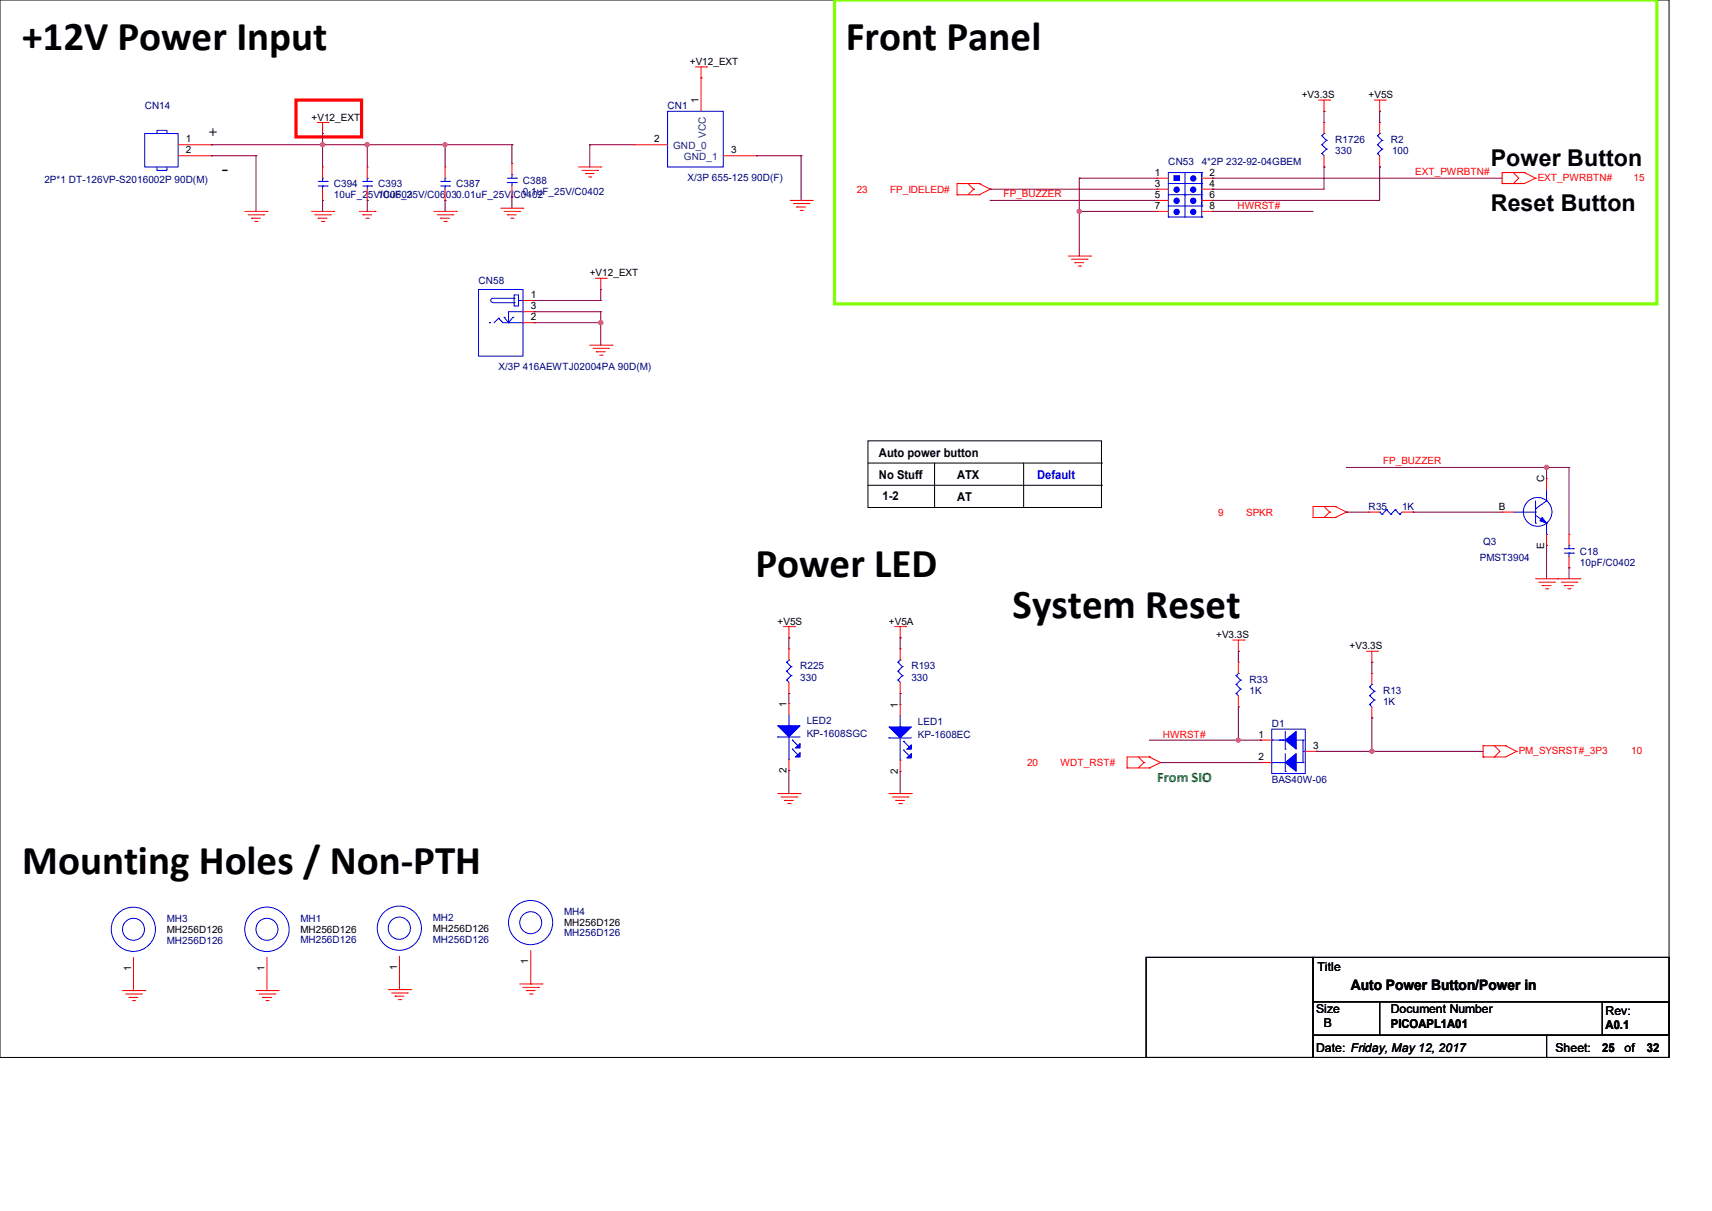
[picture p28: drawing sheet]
<svg xmlns="http://www.w3.org/2000/svg" width="297mm" height="210mm" viewBox="0 0 297 210" stroke-linecap="round" stroke-linejoin="round" font-family="sans-serif">
<defs><g id="words">
<g font-size="7.1">
<text x="3.9" y="8.7">+12V Power Input</text>
<text x="146.7" y="8.7">Front Panel</text>
<text x="131.1" y="100">Power LED</text>
<text x="175.7" y="107.1">System Reset</text>
<text x="3.9" y="151.6">Mounting Holes / Non-PTH</text>
</g>
<g font-size="4">
<text x="258.7" y="28.8">Power Button</text>
<text x="258.7" y="36.5">Reset Button</text>
</g>
<text font-size="3" x="38.4" y="30.4">-</text>
<text font-size="2.5" fill="#008000" x="200.7" y="135.6">From SIO</text>
<text font-size="2.5" x="234.4" y="171.6">Auto Power Button/Power in</text>
<g font-size="2.1">
<text x="36.1" y="23.7">+</text>
<text x="152.5" y="79.2">Auto power button</text>
<text x="152.5" y="83.1">No Stuff</text>
<text x="166" y="83.1">ATX</text>
<text x="153.1" y="86.7">1-2</text>
<text x="166" y="86.9">AT</text>
<text x="228.6" y="168.4">Title</text>
<text x="228.3" y="175.7">Size</text>
<text x="229.7" y="178.2">B</text>
<text x="241.3" y="175.7">Document Number</text>
<text x="241.3" y="178.2">PICOAPL1A01</text>
<text x="278.6" y="176.1">Rev:</text>
<text x="278.6" y="178.4">A0.1</text>
<text x="228.3" y="182.5">Date: Friday, May 12, 2017</text>
<text x="269.9" y="182.5">Sheet:</text>
<text x="278" y="182.5">25</text>
<text x="281.9" y="182.5">of</text>
<text x="285.7" y="182.5">32</text>
</g>
<text font-size="2.1" fill="#00f" x="179.9" y="83.1">Default</text>
<g font-size="1.7">
<text x="119.7" y="11.3">+V12_EXT</text>
<text x="121.2" y="17.9" transform="rotate(-90 121.2 17.9)">1</text>
<text x="225.8" y="17.1">+V3.3S</text>
<text x="237.4" y="17.1">+V5S</text>
<text x="54.1" y="20.9">+V12_EXT</text>
<text x="32.3" y="24.7">1</text>
<text x="32.3" y="26.6">2</text>
<text x="113.5" y="24.7">2</text>
<text x="126.8" y="26.6">3</text>
<text x="200.4" y="30.5">1</text>
<text x="200.4" y="32.4">3</text>
<text x="200.4" y="34.3">5</text>
<text x="209.8" y="30.5">2</text>
<text x="209.8" y="32.4">4</text>
<text x="209.8" y="34.3">6</text>
<text x="200.4" y="36.2">7</text>
<text x="209.8" y="36.2">8</text>
<text x="102.3" y="47.9">+V12_EXT</text>
<text x="92.1" y="51.7">1</text>
<text x="92.1" y="53.6">3</text>
<text x="92.1" y="55.5">2</text>
<text x="267.9" y="83.6" transform="rotate(-90 267.9 83.6)">C</text>
<text x="260" y="88.4">B</text>
<text x="267.9" y="95.2" transform="rotate(-90 267.9 95.2)">E</text>
<text x="134.9" y="108.4">+V5S</text>
<text x="154.2" y="108.4">+V5A</text>
<text x="211" y="110.7">+V3.3S</text>
<text x="234.1" y="112.6">+V3.3S</text>
<text x="136.4" y="122.6" transform="rotate(-90 136.4 122.6)">1</text>
<text x="155.7" y="122.8" transform="rotate(-90 155.7 122.8)">1</text>
<text x="218.3" y="127.9">1</text>
<text x="218.3" y="131.8">2</text>
<text x="227.8" y="129.9">3</text>
<text x="136.4" y="134" transform="rotate(-90 136.4 134)">2</text>
<text x="155.7" y="134.2" transform="rotate(-90 155.7 134.2)">2</text>
<text x="29" y="161.8">MH256D126</text>
<text x="52.1" y="161.8">MH256D126</text>
<text x="75.1" y="161.6">MH256D126</text>
<text x="97.9" y="160.7">MH256D126</text>
<text x="91.6" y="167.2" transform="rotate(-90 91.6 167.2)">1</text>
<text x="22.7" y="168.4" transform="rotate(-90 22.7 168.4)">1</text>
<text x="45.9" y="168.4" transform="rotate(-90 45.9 168.4)">1</text>
<text x="68.9" y="168.1" transform="rotate(-90 68.9 168.1)">1</text>
</g>
<g font-size="1.7" fill="#000080">
<text x="25.1" y="19">CN14</text>
<text x="115.8" y="19">CN1</text>
<text x="202.7" y="28.6">CN53</text>
<text x="208.5" y="28.6">4*2P 232-92-04GBEM</text>
<text x="231.6" y="24.8">R1726</text>
<text x="231.6" y="26.7">330</text>
<text x="241.3" y="24.8">R2</text>
<text x="241.5" y="26.7">100</text>
<text x="7.7" y="31.7">2P*1 DT-126VP-S2016002P 90D(M)</text>
<text x="57.9" y="32.5">C394</text>
<text x="57.9" y="34.4">10uF_25V/C0603</text>
<text x="65.6" y="32.5">C393</text>
<text x="65.6" y="34.4">10uF_25V/C06030.01uF_25V/C0402</text>
<text x="79.2" y="32.5">C387</text>
<text x="90.7" y="31.9">C388</text>
<text x="90.7" y="33.9">0.1uF_25V/C0402</text>
<text x="119.3" y="31.3">X/3P 655-125 90D(F)</text>
<text x="83" y="49.3">CN58</text>
<text x="86.5" y="64.1">X/3P 416AEWTJ02004PA 90D(M)</text>
<text x="237.4" y="88.5">R35</text>
<text x="243.2" y="88.5">1K</text>
<text x="257.3" y="94.4">Q3</text>
<text x="256.7" y="97.4">PMST3904</text>
<text x="274.1" y="96.2">C18</text>
<text x="274.1" y="98.1">10pF/C0402</text>
<text x="138.8" y="116.1">R225</text>
<text x="138.8" y="118">330</text>
<text x="158.1" y="116.1">R193</text>
<text x="158.1" y="118">330</text>
<text x="216.8" y="118.4">R33</text>
<text x="140" y="125.6">LED2</text>
<text x="159.3" y="125.7">LED1</text>
<text x="216.8" y="120.3">1K</text>
<text x="239.9" y="120.3">R13</text>
<text x="239.9" y="122.3">1K</text>
<text x="140" y="127.8">KP-1608SGC</text>
<text x="159.3" y="128.1">KP-1608EC</text>
<text x="220.6" y="126.1">D1</text>
<text x="220.6" y="135.8">BAS40W-06</text>
<text x="29" y="159.9">MH3</text>
<text x="52.1" y="159.9">MH1</text>
<text x="75.1" y="159.7">MH2</text>
<text x="97.9" y="158.7">MH4</text>
<text x="29" y="163.7">MH256D126</text>
<text x="52.1" y="163.6">MH256D126</text>
<text x="75.1" y="163.6">MH256D126</text>
<text x="97.9" y="162.4">MH256D126</text>
</g>
<g font-size="1.7" fill="#004080">
<text x="122.4" y="23.9" transform="rotate(-90 122.4 23.9)">VCC</text>
<text x="116.8" y="25.9">GND_0</text>
<text x="118.7" y="27.8">GND_1</text>
</g>
<g font-size="1.7" fill="#f00">
<text x="148.6" y="33.4">23</text>
<text x="154.4" y="33.4">FP_IDELED#</text>
<text x="174.1" y="34.2">FP_BUZZER</text>
<text x="245.5" y="30.3">EXT_PWRBTN#</text>
<text x="266.8" y="31.3">EXT_PWRBTN#</text>
<text x="283.4" y="31.3">15</text>
<text x="214.7" y="36.3">HWRST#</text>
<text x="239.9" y="80.5">FP_BUZZER</text>
<text x="211.4" y="89.4">9</text>
<text x="216.2" y="89.4">SPKR</text>
<text x="201.7" y="128">HWRST#</text>
<text x="263.5" y="130.8">PM_SYSRST#_3P3</text>
<text x="283" y="130.8">10</text>
<text x="178.2" y="132.9">20</text>
<text x="184" y="132.9">WDT_RST#</text>
</g>
</g></defs>
<g fill="none" stroke="#000" stroke-width=".17">
<path d="M0 0h289.6v183.4h-289.6zM150.6 76.5h40.5v11.5h-40.5zM150.6 80.3h40.5M150.6 84.2h40.5M162.1 88h.1M162.1 80.3v7.7M177.6 88h.1M177.6 80.3v7.7M191.1 80.3h.1M191.1 84.2h.1M198.8 166h29v17.4h-29zM227.8 173.7h11.6v5.8h-11.6z"/>
<path d="M227.8 179.5h40.5v3.9h-40.5zM227.8 166h61.8v7.7h-61.8zM239.4 173.7h50.2v5.8h-50.2zM268.3 179.5h21.3v3.9h-21.3zM278 173.7h11.6v5.8h-11.6z"/>
</g>
<path d="M51.4 17.4h11.3v6.3h-11.3z" fill="none" stroke="#f00" stroke-width=".55"/>
<path d="M144.8 0h142.6v52.7h-142.6z" fill="none" stroke="#80ff00" stroke-width=".55"/>
<g fill="none" stroke="#f00" stroke-width=".17">
<path d="M120.6 11.6h2M121.6 13.5h.1M121.6 11.6v7.7M122.6 11.6h.1M228.8 17.4h1.9M229.7 19.3h.1M229.7 17.4v1.9M230.7 17.4h.1M238.4 17.4h1.9M239.4 19.3h.1M239.4 17.4v1.9M240.3 17.4h.1"/>
<path d="M30.9 25.1h5.8M30.9 27h5.8M36.7 25.1h.1M36.7 27h.1M42.5 36.7h3.8M43.1 37.3h2.7M43.6 37.8h.1M43.6 37.8h1.6M44.2 38.4h.4M44.6 38.4h.1M45.8 37.3h.1M46.3 36.7h.1"/>
<path d="M54.1 36.7h3.8M54.6 37.3h2.7M55 21.3h1.9M55.2 37.8h.1M55.2 37.8h1.6M55.8 38.4h.4M56 23.2h.1M56 34.8h.1M56 29h.1M56 21.3v1.9M56 29v1.9M56 32.8v2"/>
<path d="M56.2 38.4h.1M56.9 21.3h.1M57.3 37.3h.1M57.9 36.7h.1M62.4 36.7h2.7M62.9 37.3h.1M62.9 37.3h1.6M63.5 37.8h.4M63.7 34.8h.1M63.7 29h.1M63.7 29v1.9M63.7 32.8v2"/>
<path d="M63.9 37.8h.1M65.1 36.7h.1M75.3 36.7h3.9M75.9 37.3h2.7M76.5 37.8h.1M76.5 37.8h1.5M77 38.4h.4M77.2 34.8h.1M77.2 29h.1M77.2 29v1.9M77.2 32.8v2M77.4 38.4h.1"/>
<path d="M78.6 37.3h.1M79.2 36.7h.1M86.9 36.1h3.8M87.5 36.7h2.7M88 37.3h.1M88 37.3h1.6M88.6 37.8h.4M88.8 34.2h.1M88.8 28.4h.1M88.8 28.4v1.9M88.8 32.3v1.9M89 37.8h.1"/>
<path d="M90.2 36.7h.1M90.7 36.1h.1M100.4 29h3.8M101 29.5h2.7M101.6 30.1h.1M101.6 30.1h1.5M102.1 30.7h.4M102.5 30.7h.1M103.7 29.5h.1M104.2 29h.1M110 25.1h.1M110 25.1h5.8"/>
<path d="M125.5 27h5.8M131.3 27h.1M137.1 34.8h3.8M137.6 35.3h2.7M138.2 35.9h.1M138.2 35.9h1.5M138.8 36.5h.4M139.2 36.5h.1M140.3 35.3h.1M140.9 34.8h.1M166 33.8h.1M166 33.8h3.9"/>
<path d="M167.9 31.8l1 1M168.9 32.8h.1M168.9 32.8l-1 1M169.9 31.8h.1M169.9 33.8h.1M169.9 31.8h-3.9v2M169.9 31.8l1.9 1M171.8 32.8h.1M171.8 32.8l-1.9 1M200.7 30.9h.1M200.7 32.8h.1M200.7 34.8h.1"/>
<path d="M200.7 36.7h.1M200.7 36.7h2M200.7 34.8h2M200.7 30.9h2M200.7 32.8h2M208.5 36.7h1.9M208.5 34.8h1.9M208.5 30.9h1.9M208.5 32.8h1.9M210.4 30.9h.1M210.4 32.8h.1M210.4 34.8h.1"/>
<path d="M210.4 36.7h.1M229.7 29h.1M229.7 21.3h.1M229.7 21.3v1.9M229.7 27v2M239.4 29h.1M239.4 21.3h.1M239.4 21.3v1.9M239.4 27v2M260.6 31.8h.1M260.6 29.9h.1M260.6 29.9h3.9"/>
<path d="M260.6 29.9v1.9M262.6 31.8h.1M262.6 29.9h.1M262.6 29.9l.9 1-.9 .9M264.5 29.9h.1M264.5 29.9l1.9 1M266.4 30.9h.1M266.4 30.9l-1.9 .9h-3.9M90.7 52.1h2M90.7 56h2M90.7 54.1h2M92.7 52.1h.1"/>
<path d="M92.7 56h.1M92.7 54.1h.1M102.3 59.9h3.9M103.3 48.3h1.9M104.2 50.2h.1M104.2 48.3v1.9M105.2 48.3h.1M106.2 59.9h.1M185.3 44.4h3.9M185.9 45h2.7M186.5 45.6h.1M186.5 45.6h1.5"/>
<path d="M187.1 46.1h.4M187.5 46.1h.1M188.6 45h.1M189.2 44.4h.1M102.9 60.4h2.7M103.5 61h.1M103.5 61h1.5M104.1 61.6h.3M104.4 61.6h.1M105.6 60.4h.1M227.8 89.7h.1M227.8 89.7h3.8"/>
<path d="M229.7 87.8l1 1M230.7 88.8h.1M230.7 88.8l-1 .9M231.6 87.8h.1M231.6 89.7h.1M231.6 87.8h-3.8v1.9M231.6 87.8l2 1M233.6 88.8h.1M233.6 88.8l-2 .9M237.4 88.8h.1M237.4 88.8h2M243.2 88.8h2"/>
<path d="M245.2 88.8h.1M260.6 88.8h.1M260.6 88.8h2M268.3 94.6h.1M268.3 83h.1M268.3 83v1.9M268.3 92.7v1.9M272.2 98.5h.1M272.2 92.7h.1M272.2 92.7v1.9M272.2 96.5v2M135.9 108.7h1.9"/>
<path d="M136.9 110.6h.1M136.9 112.5h.1M136.9 108.7v1.9M136.9 112.5v2M136.9 118.3v2M137.8 108.7h.1M155.2 108.7h1.9M156.2 110.6h.1M156.2 112.5h.1M156.2 108.7v1.9M156.2 112.5v2M156.2 118.3v2"/>
<path d="M157.1 108.7h.1M213.9 111h1.9M214.8 112.9h.1M214.8 114.9h.1M214.8 111v1.9M214.8 114.9v1.9M215.8 111h.1M237.1 112.9h1.9M238 114.9h.1M238 116.8h.1M238 112.9v2M238 116.8v1.9"/>
<path d="M239 112.9h.1M266.4 100.4h7.7M267 101h2.7M267.5 101.6h.1M267.5 101.6h1.6M268.1 102.1h.4M268.5 102.1h.1M269.7 101h.1M270.3 100.4h.1M270.8 101h2.8M271.4 101.6h.1M271.4 101.6h1.6"/>
<path d="M272 102.1h.4M272.4 102.1h.1M273.6 101h.1M274.1 100.4h.1M134.9 137.6h3.9M135.5 138.2h2.7M136.1 138.8h.1M136.1 138.8h1.5M136.7 139.4h.4M136.9 120.3h.1M136.9 122h.1M136.9 133.6h.1"/>
<path d="M136.9 122v2M136.9 131.7v1.9M137.1 139.4h.1M138.2 138.2h.1M138.8 137.6h.1M154.2 137.6h3.9M154.8 138.2h2.7M155.4 138.8h.1M155.4 138.8h1.5M156 139.4h.4M156.2 120.3h.1M156.2 122.2h.1"/>
<path d="M156.2 133.8h.1M156.2 122.2v1.9M156.2 131.8v2M156.4 139.4h.1M157.5 138.2h.1M158.1 137.6h.1M195.5 133.2h.1M195.5 133.2h3.9M197.5 131.3l1 .9M198.5 132.2h.1M198.5 132.2l-1 1M199.4 131.3h.1"/>
<path d="M199.4 133.2h.1M199.4 131.3h-3.9v1.9M199.4 131.3l1.9 .9M201.3 132.2h.1M201.3 132.2l-1.9 1M214.8 122.6h.1M214.8 120.6v2M218.7 128.4h.1M218.7 132.2h.1M218.7 128.4h1.9M218.7 132.2h1.9M226.4 130.3h1.9"/>
<path d="M228.3 130.3h.1M238 124.5h.1M238 122.6v1.9M257.3 131.3h.1M257.3 129.3h.1M257.3 129.3h3.9M257.3 129.3v2M259.2 131.3h.1M259.2 129.3h.1M259.2 129.3l1 1-1 1M261.2 129.3h.1M261.2 129.3l1.9 1"/>
<path d="M263.1 130.3h.1M263.1 130.3l-1.9 1h-3.9M21.3 171.8h3.8M21.8 172.4h2.7M22.4 173h.1M22.4 173h1.5M23 173.5h.4M23.2 171.8h.1M23.2 166v5.8M23.4 173.5h.1M24.5 172.4h.1M25.1 171.8h.1"/>
<path d="M44.4 171.8h3.9M45 172.4h2.7M45.6 173h.1M45.6 173h1.5M46.1 173.5h.4M46.3 171.8h.1M46.3 166v5.8M46.5 173.5h.1M47.7 172.4h.1M48.3 171.8h.1M67.4 171.6h3.8M67.9 172.2h2.8"/>
<path d="M68.5 172.8h.1M68.5 172.8h1.6M69.1 173.4h.4M69.3 171.6h.1M69.3 165.8v5.8M69.5 173.4h.1M70.7 172.2h.1M71.2 171.6h.1M90.2 170.6h3.8M90.7 171.2h2.7M91.3 171.8h.1M91.3 171.8h1.5"/>
<path d="M91.9 172.4h.4M92.1 170.6h.1M92.1 164.8v5.8M92.3 172.4h.1M93.4 171.2h.1M94 170.6h.1"/>
</g>
<g fill="none" stroke="#00f" stroke-width=".17">
<path d="M115.8 19.3h9.7v9.7h-9.7zM25.1 23.2h5.8v5.8h-5.8zM27.2 23.2v-.6h1.8v.6M27.2 29v.5h1.8v-.5M55.2 31.5h1.6M55.2 32.3h1.6M56 30.9h.1M56 32.3h.1M56 30.9v.6M56 32.3v.5M56.8 31.5h.1M56.8 32.3h.1"/>
<path d="M62.9 31.5h1.6M62.9 32.3h1.6M63.7 30.9h.1M63.7 32.3h.1M63.7 30.9v.6M63.7 32.3v.5M64.5 31.5h.1M64.5 32.3h.1M76.5 31.5h1.5M76.5 32.3h1.5M77.2 30.9h.1M77.2 32.3h.1"/>
<path d="M77.2 30.9v.6M77.2 32.3v.5M78 31.5h.1M78 32.3h.1M88 30.9h1.6M88 31.7h1.6M88.8 30.3h.1M88.8 31.7h.1M88.8 30.3v.6M88.8 31.7v.6M89.6 30.9h.1M89.6 31.7h.1"/>
<path d="M202.7 37.6h.1M202.7 31.8h5.8M202.7 33.8h5.8M202.7 37.6h5.8M202.7 35.7h5.8M205.6 29.9h.1M205.6 31.8h.1M205.6 33.8h.1M205.6 37.6h.1M205.6 29.9v7.7M208.5 35.7h.1M208.5 29.9h.1"/>
<path d="M208.5 37.6h.1M208.5 31.8h.1M208.5 33.8h.1M208.5 29.9h-5.8v7.7M208.5 29.9v7.7M229.3 23.5h.1M229.3 26.6h.1M229.3 25.1h.1M229.3 23.5l.8 .8M229.3 26.6l.4 .4M229.3 25.1l.8 .8M229.7 23.2h.1"/>
<path d="M229.7 23.2l-.4 .3M230.1 25.9h.1M230.1 24.3h.1M230.1 25.9l-.8 .7M230.1 24.3l-.8 .8M239 23.5h.1M239 26.6h.1M239 25.1h.1M239 23.5l.8 .8M239 26.6l.4 .4M239 25.1l.8 .8M239.4 23.2h.1"/>
<path d="M239.4 23.2l-.4 .3M239.8 25.9h.1M239.8 24.3h.1M239.8 25.9l-.8 .7M239.8 24.3l-.8 .8M83 50.2h7.7v11.6h-7.7zM84.9 56h.1M85.5 52.5h3.7M86.5 55.2h.1M86.5 55.2l-.8 .8M86.5 55.2l.7 .8h3.5M87.5 55h.1"/>
<path d="M87.5 55l.7 1M88.2 56h.1M89 55h.1M89 55l-.8 1M89.2 51.1h.8v2h-.8zM89.2 51.7h-3.7a.36 .36 0 0 0-.4 .4 .36 .36 0 0 0 .4 .4M89.2 51.7h.1M89.2 52.5h.1M90 52.1h.7M90.7 56h.1M90.7 54.1h.1M90.7 52.1h.1"/>
<path d="M90.7 54.1h-2.5v1.9M239.4 88.8h.1M239.4 88.8l.4 .4M239.8 89.2h.1M240.5 88.4h.1M240.5 88.4l-.7 .8M240.5 88.4l.8 .8M241.3 89.2h.1M242.1 88.4h.1M242.1 88.4l.7 .8M242.1 88.4l-.8 .8M242.8 89.2h.1"/>
<path d="M243.2 88.8l-.4 .4M262.6 88.8h3.8M266.4 88.2h.1M266.4 90.7h.1M266.4 88.8h.1M266.4 89.4l1.9 1.3M266.4 86.9v3.8M268.3 90.7h.1M268.3 86.9h.1M268.3 92.7h.1M268.3 86.9l-1.9 1.3M268.3 84.9v2"/>
<path d="M268.3 90.7v2M271.4 95.2h1.6M271.4 95.9h1.6M272.2 94.6h.1M272.2 95.9h.1M272.2 94.6v.6M272.2 95.9v.6M273 95.2h.1M273 95.9h.1M136.5 114.9h.1M136.5 117.9h.1M136.5 116.4h.1"/>
<path d="M136.5 114.9l.7 .7M136.5 117.9l.4 .4M136.5 116.4l.7 .8M136.9 114.5h.1M136.9 114.5l-.4 .4M137.2 117.2h.1M137.2 115.6h.1M137.2 117.2l-.7 .7M137.2 115.6l-.7 .8M155.8 114.9h.1M155.8 117.9h.1M155.8 116.4h.1"/>
<path d="M155.8 114.9l.7 .7M155.8 117.9l.4 .4M155.8 116.4l.7 .8M156.2 114.5h.1M156.2 114.5l-.4 .4M156.5 117.2h.1M156.5 115.6h.1M156.5 117.2l-.7 .7M156.5 115.6l-.7 .8M214.5 117.2h.1M214.5 118.7h.1M214.5 117.2l.7 .7"/>
<path d="M214.5 118.7l.7 .8M214.8 116.8h.1M214.8 116.8l-.3 .4M215.2 119.5h.1M215.2 117.9h.1M215.2 119.5l-.7 .8M215.2 117.9l-.7 .8M237.6 119.1h.1M237.6 119.1l.8 .8M238 118.7h.1M238 118.7l-.4 .4M238.4 119.9h.1"/>
<path d="M238.4 119.9l-.8 .7M134.9 127.8h.1M134.9 127.8h3.9M136.9 125.9h.1M136.9 131.7h.1M136.9 124v1.9M136.9 127.8v3.9M137.5 128.4h.1M137.5 129.9h.1M137.5 128.4l.9 .9M137.5 129.9l.9 1M154.2 128h.1"/>
<path d="M154.2 128h3.9M156.2 126.1h.1M156.2 131.8h.1M156.2 124.1v2M156.2 128v3.8M156.8 128.6h.1M156.8 130.1h.1M156.8 128.6l.9 .9M156.8 130.1l.9 1M214.5 120.3h.1M214.5 120.3l.3 .3M220.6 126.4h5.8v7.8h-5.8z"/>
<path d="M220.6 128.4h.1M220.6 132.2h.1M220.6 132.2h2.4M220.6 128.4h2.5M222 132.2h.1M222 128.4h.1M222.6 128.4h.1M223 129.9h.1M223 133.8h.1M223 126.8v3.1M223 130.7v3.1M224.9 132.2h.1"/>
<path d="M224.9 132.2h1.2M224.9 128.4h1.2M226.1 128.4h.1M226.1 132.2h.1M226.1 128.4v3.8M226.1 130.3h.3M226.4 130.3h.1M237.6 122.2h.1M237.6 120.6h.1M237.6 122.2l.4 .4M237.6 120.6l.8 .8M238.4 121.4h.1"/>
<path d="M238.4 121.4l-.8 .8"/>
<circle cx="266.8" cy="88.8" r="2.49"/>
<circle cx="92.1" cy="160" r="3.8"/>
<circle cx="23.1" cy="161.2" r="3.8"/>
<circle cx="23.2" cy="161.2" r="1.91"/>
<circle cx="46.3" cy="161.2" r="3.9"/>
<circle cx="46.3" cy="161.2" r="1.91"/>
<circle cx="69.3" cy="161" r="1.93"/>
<circle cx="69.3" cy="161" r="3.8"/>
<circle cx="92.1" cy="160" r="1.91"/>
</g>
<g fill="#00f" stroke="#00f" stroke-width=".17">
<path d="M267.5 89.7l.8 1-1.1-.4z"/>
<path d="M154.2 126.1h3.9l-1.9 1.9z"/>
<path d="M157.3 129.9l.8-.7v.7z"/>
<path d="M157.3 131.4l.8-.7v.7z"/>
<path d="M134.9 125.9h3.9l-1.9 1.9z"/>
<path d="M138 129.7l.8-.8v.8z"/>
<path d="M138 131.3l.8-.8v.8z"/>
<path d="M223 128.4l1.9-1.6v3.1z" fill-rule="evenodd"/>
<path d="M223 132.2l1.9-1.5v3.1z" fill-rule="evenodd"/>
<path d="M203.7 30.5h.9v.8h-.9z" fill-rule="evenodd"/>
<circle cx="204.1" cy="32.9" r=".47"/>
<circle cx="204.1" cy="34.8" r=".47"/>
<circle cx="207" cy="32.9" r=".47"/>
<circle cx="207" cy="34.8" r=".47"/>
<circle cx="207" cy="30.9" r=".47"/>
<circle cx="204.1" cy="36.7" r=".47"/>
<circle cx="207" cy="36.7" r=".47"/>
</g>
<g fill="none" stroke="#800040" stroke-width=".17">
<path d="M229.7 19.3h.1M229.7 19.3v2M239.4 19.3h.1M239.4 19.3v2M36.7 27h.1M36.7 25.1h.1M36.7 27h7.7M36.7 25.1h52.1M44.4 27h.1M44.4 27v9.7M56 23.2h.1M56 25.1h.1"/>
<path d="M56 34.8h.1M56 23.2v5.8M56 34.8v1.9M63.7 25.1h.1M63.7 34.8h.1M63.7 25.1v3.9M63.7 34.8v1.9M77.2 34.8h.1M77.2 25.1h.1M77.2 25.1v3.9M77.2 34.8v1.9M88.8 25.1h.1"/>
<path d="M88.8 34.2h.1M88.8 25.1v3.3M88.8 34.2v1.9M102.3 25.1h.1M102.3 25.1h7.7M102.3 25.1v3.9M131.3 27h.1M131.3 27h7.7M139 27h.1M139 27v7.8M171.8 32.8h.1M171.8 34.8h.1"/>
<path d="M171.8 32.8h28.9M171.8 34.8h28.9M187.2 30.9h.1M187.2 36.7h.1M187.2 30.9h13.5M187.2 30.9v13.5M187.2 36.7h13.5M210.4 30.9h.1M210.4 32.8h.1M210.4 34.8h.1M210.4 36.7h.1M210.4 30.9h50.2"/>
<path d="M210.4 36.7h17.4M229.7 29h.1M229.7 29v3.8h-19.3M239.4 29h.1M239.4 29v5.8h-29M92.7 54.1h.1M92.7 52.1h11.5M92.7 54.1h11.5M92.7 56h11.5M104.2 52.1h.1M104.2 50.2h.1M104.2 54.1h.1"/>
<path d="M104.2 56h.1M104.2 50.2v1.9M104.2 54.1v5.8M233.6 88.8h.1M233.6 81.1h.1M233.6 88.8h3.8M233.6 81.1h38.6M245.2 88.8h.1M245.2 88.8h15.4M268.3 94.6h.1M268.3 81.1h.1M268.3 81.1v1.9"/>
<path d="M268.3 94.6v5.8M272.2 98.5h.1M272.2 81.1h.1M272.2 81.1v11.6M272.2 98.5v1.9M136.9 110.6h.1M136.9 110.6v1.9M156.2 110.6h.1M156.2 110.6v1.9M214.8 112.9h.1M214.8 112.9v2M238 114.9h.1"/>
<path d="M238 114.9v1.9M136.9 133.6h.1M136.9 120.3h.1M136.9 120.3v1.7M136.9 133.6v4M156.2 133.8h.1M156.2 120.3h.1M156.2 120.3v1.9M156.2 133.8v3.8M199.4 128.4h19.3M201.3 132.2h.1M201.3 132.2h17.4"/>
<path d="M214.8 128.4h.1M214.8 122.6h.1M214.8 122.6v5.8M218.7 128.4h.1M228.3 130.3h.1M228.3 130.3h29M238 130.3h.1M238 124.5h.1M238 124.5v5.8"/>
</g>
<g fill="#f0f" stroke="#f0f" stroke-width=".17">
<circle cx="238" cy="130.3" r=".37"/>
<circle cx="56" cy="25.1" r=".37"/>
<circle cx="77.2" cy="25.1" r=".36"/>
<circle cx="63.7" cy="25.1" r=".36"/>
<circle cx="214.8" cy="128.4" r=".36"/>
<circle cx="268.3" cy="81" r=".37"/>
<circle cx="187.2" cy="36.7" r=".36"/>
<circle cx="104.2" cy="56" r=".37"/>
</g>
<use href="#words"/>
</svg>
